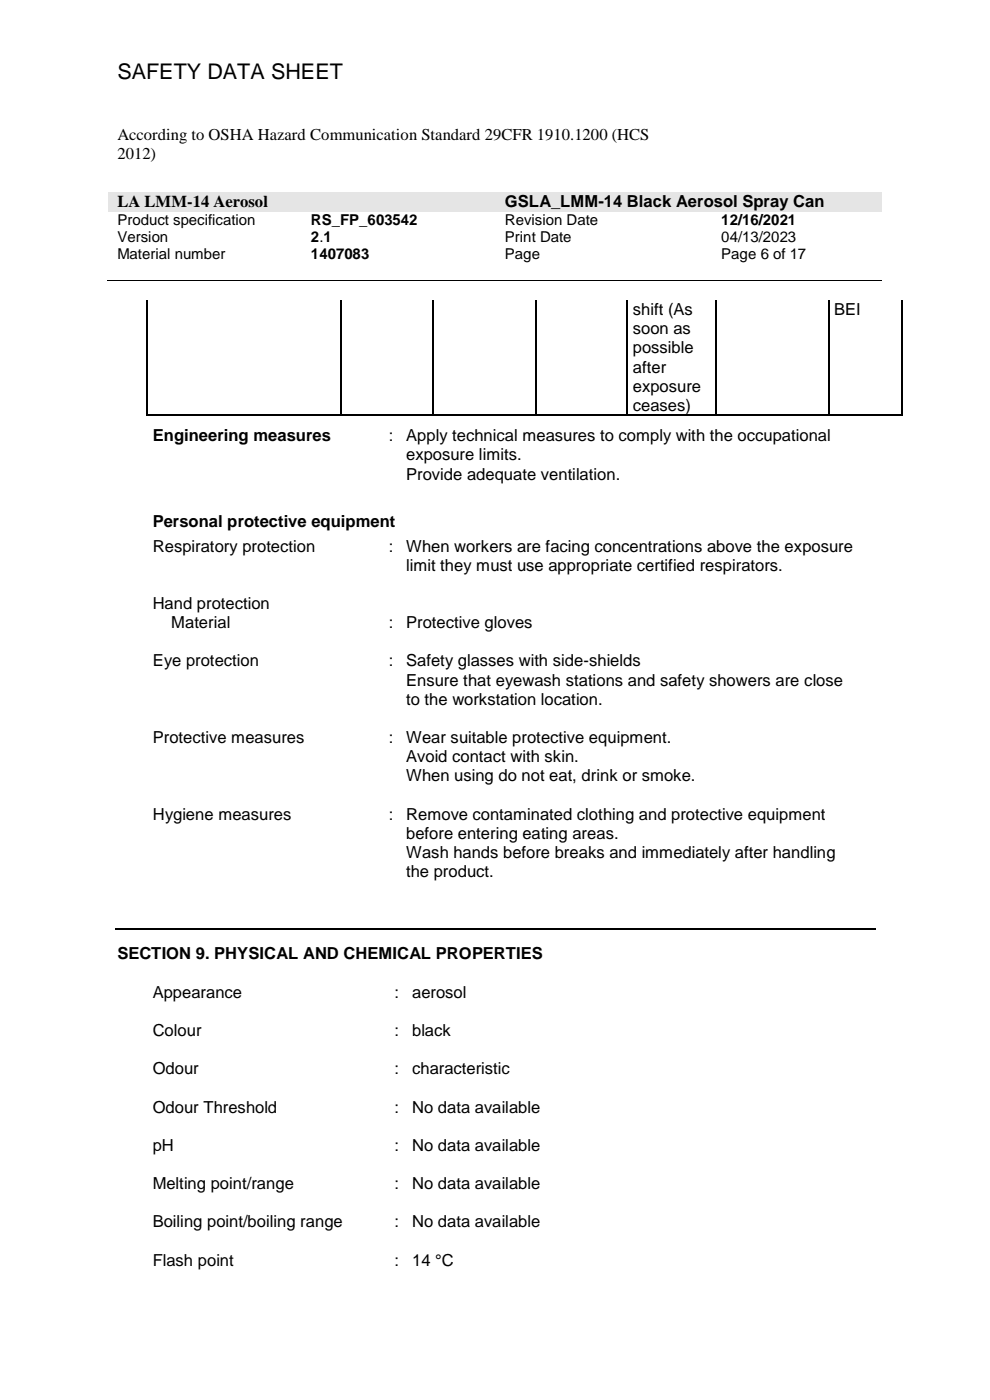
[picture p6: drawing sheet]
<svg xmlns="http://www.w3.org/2000/svg" width="210mm" height="297mm" viewBox="0 0 210 297" stroke-linecap="round" stroke-linejoin="round" font-family="sans-serif">
<defs><g id="words">
<text font-size="4.6" x="24.9" y="16.8">SAFETY DATA SHEET</text>
<g font-size="3.5">
<text x="24.9" y="29.8">According to OSHA Hazard Communication Standard 29CFR 1910.1200 (HCS</text>
<text x="24.9" y="33.8">2012)</text>
<text x="24.9" y="44">LA LMM-14 Aerosol</text>
<text x="107.1" y="43.9">GSLA_LMM-14 Black Aerosol Spray Can</text>
<text x="134.3" y="66.9">shift (As</text>
<text x="134.3" y="71">soon as</text>
<text x="176.9" y="66.9">BEI</text>
<text x="134.3" y="75">possible</text>
<text x="134.3" y="79">after</text>
<text x="134.3" y="83.1">exposure</text>
<text x="134.3" y="87.2">ceases)</text>
<text x="32.4" y="93.6">Engineering measures</text>
<text x="82.5" y="93.6">:</text>
<text x="86.2" y="93.6">Apply technical measures to comply with the occupational</text>
<text x="86.2" y="97.7">exposure limits.</text>
<text x="86.2" y="101.7">Provide adequate ventilation.</text>
<text x="32.4" y="111.9">Personal protective equipment</text>
<text x="32.4" y="117.1">Respiratory protection</text>
<text x="82.5" y="117.1">:</text>
<text x="86.2" y="117.1">When workers are facing concentrations above the exposure</text>
<text x="86.2" y="121.1">limit they must use appropriate certified respirators.</text>
<text x="32.4" y="129.3">Hand protection</text>
<text x="36.3" y="133.3">Material</text>
<text x="82.5" y="133.3">:</text>
<text x="86.2" y="133.3">Protective gloves</text>
<text x="32.4" y="141.4">Eye protection</text>
<text x="82.5" y="141.4">:</text>
<text x="86.2" y="141.4">Safety glasses with side-shields</text>
<text x="86.2" y="145.5">Ensure that eyewash stations and safety showers are close</text>
<text x="86.2" y="149.5">to the workstation location.</text>
<text x="32.4" y="157.7">Protective measures</text>
<text x="82.5" y="157.7">:</text>
<text x="86.2" y="157.7">Wear suitable protective equipment.</text>
<text x="86.2" y="161.7">Avoid contact with skin.</text>
<text x="86.2" y="165.8">When using do not eat, drink or smoke.</text>
<text x="32.4" y="173.9">Hygiene measures</text>
<text x="82.5" y="173.9">:</text>
<text x="86.2" y="173.9">Remove contaminated clothing and protective equipment</text>
<text x="86.2" y="178">before entering eating areas.</text>
<text x="86.2" y="182">Wash hands before breaks and immediately after handling</text>
<text x="86.2" y="186">the product.</text>
<text x="24.9" y="203.4">SECTION 9. PHYSICAL AND CHEMICAL PROPERTIES</text>
<text x="32.4" y="211.7">Appearance</text>
<text x="83.7" y="211.7">:</text>
<text x="87.4" y="211.7">aerosol</text>
<text x="32.4" y="219.8">Colour</text>
<text x="83.7" y="219.8">:</text>
<text x="87.4" y="219.8">black</text>
<text x="32.4" y="228">Odour</text>
<text x="83.7" y="228">:</text>
<text x="87.4" y="228">characteristic</text>
<text x="32.4" y="236.1">Odour Threshold</text>
<text x="83.7" y="236.1">:</text>
<text x="87.4" y="236.1">No data available</text>
<text x="32.4" y="244.2">pH</text>
<text x="83.7" y="244.2">:</text>
<text x="87.4" y="244.2">No data available</text>
<text x="32.4" y="252.3">Melting point/range</text>
<text x="83.7" y="252.3">:</text>
<text x="87.4" y="252.3">No data available</text>
<text x="32.4" y="260.4">Boiling point/boiling range</text>
<text x="83.7" y="260.4">:</text>
<text x="87.4" y="260.4">No data available</text>
<text x="32.4" y="268.5">Flash point</text>
<text x="83.7" y="268.5">:</text>
<text x="87.4" y="268.5">14 °C</text>
</g>
<g font-size="3.2">
<text x="24.9" y="47.8">Product specification</text>
<text x="66" y="47.7">RS_FP_603542</text>
<text x="107.1" y="47.8">Revision Date</text>
<text x="153" y="47.7">12/16/2021</text>
<text x="24.9" y="51.4">Version</text>
<text x="66" y="51.3">2.1</text>
<text x="107.1" y="51.4">Print Date</text>
<text x="153" y="51.4">04/13/2023</text>
<text x="24.9" y="55">Material number</text>
<text x="66" y="55">1407083</text>
<text x="107.1" y="55">Page</text>
<text x="153" y="55">Page 6 of 17</text>
</g>
</g></defs>
<g fill="#e5e5e5">
<path d="M23 40.7h82.2v4.1h-82.2z" fill-rule="evenodd"/>
<path d="M24.9 40.7h78.4v4.1h-78.4z" fill-rule="evenodd"/>
<path d="M105.2 40.7h81.9v4.1h-81.9z" fill-rule="evenodd"/>
<path d="M107.1 40.7h78.1v4.1h-78.1z" fill-rule="evenodd"/>
</g>
<path d="M22.7 59.5h164.4" fill="none" stroke="#000" stroke-width=".21"/>
<g fill="#000">
<path d="M63.8 59.4h.2v.2h-.2z" fill-rule="evenodd"/>
<path d="M104.9 59.4h.2v.2h-.2z" fill-rule="evenodd"/>
<path d="M150.9 59.4h.1v.2h-.1z" fill-rule="evenodd"/>
<path d="M31.1 88h.2v.2h-.2z" fill-rule="evenodd"/>
<path d="M31.1 88h.2v.2h-.2z" fill-rule="evenodd"/>
<path d="M72.3 88h.2v.2h-.2z" fill-rule="evenodd"/>
<path d="M91.7 88h.2v.2h-.2z" fill-rule="evenodd"/>
<path d="M113.5 88h.3v.2h-.3z" fill-rule="evenodd"/>
<path d="M133 88h.2v.2h-.2z" fill-rule="evenodd"/>
<path d="M151.8 88h.2v.2h-.2z" fill-rule="evenodd"/>
<path d="M175.6 88h.3v.2h-.3z" fill-rule="evenodd"/>
<path d="M191.2 88h.3v.2h-.3z" fill-rule="evenodd"/>
<path d="M191.2 88h.3v.2h-.3z" fill-rule="evenodd"/>
</g>
<g fill="none" stroke="#000" stroke-width=".25">
<path d="M31.2 63.6v24.4M72.4 63.6v24.4M91.8 63.6v24.4M113.6 63.6v24.4M133.1 63.6v24.4M151.9 63.6v24.4M175.8 63.6v24.4M191.3 63.6v24.4M31.3 88.1h41M72.5 88.1h19.2M91.9 88.1h21.6M113.8 88.1h19.2"/>
<path d="M133.2 88.1h18.6M152 88.1h23.6M175.9 88.1h15.3M24.4 197.2h161.3"/>
</g>
<use href="#words"/>
</svg>
